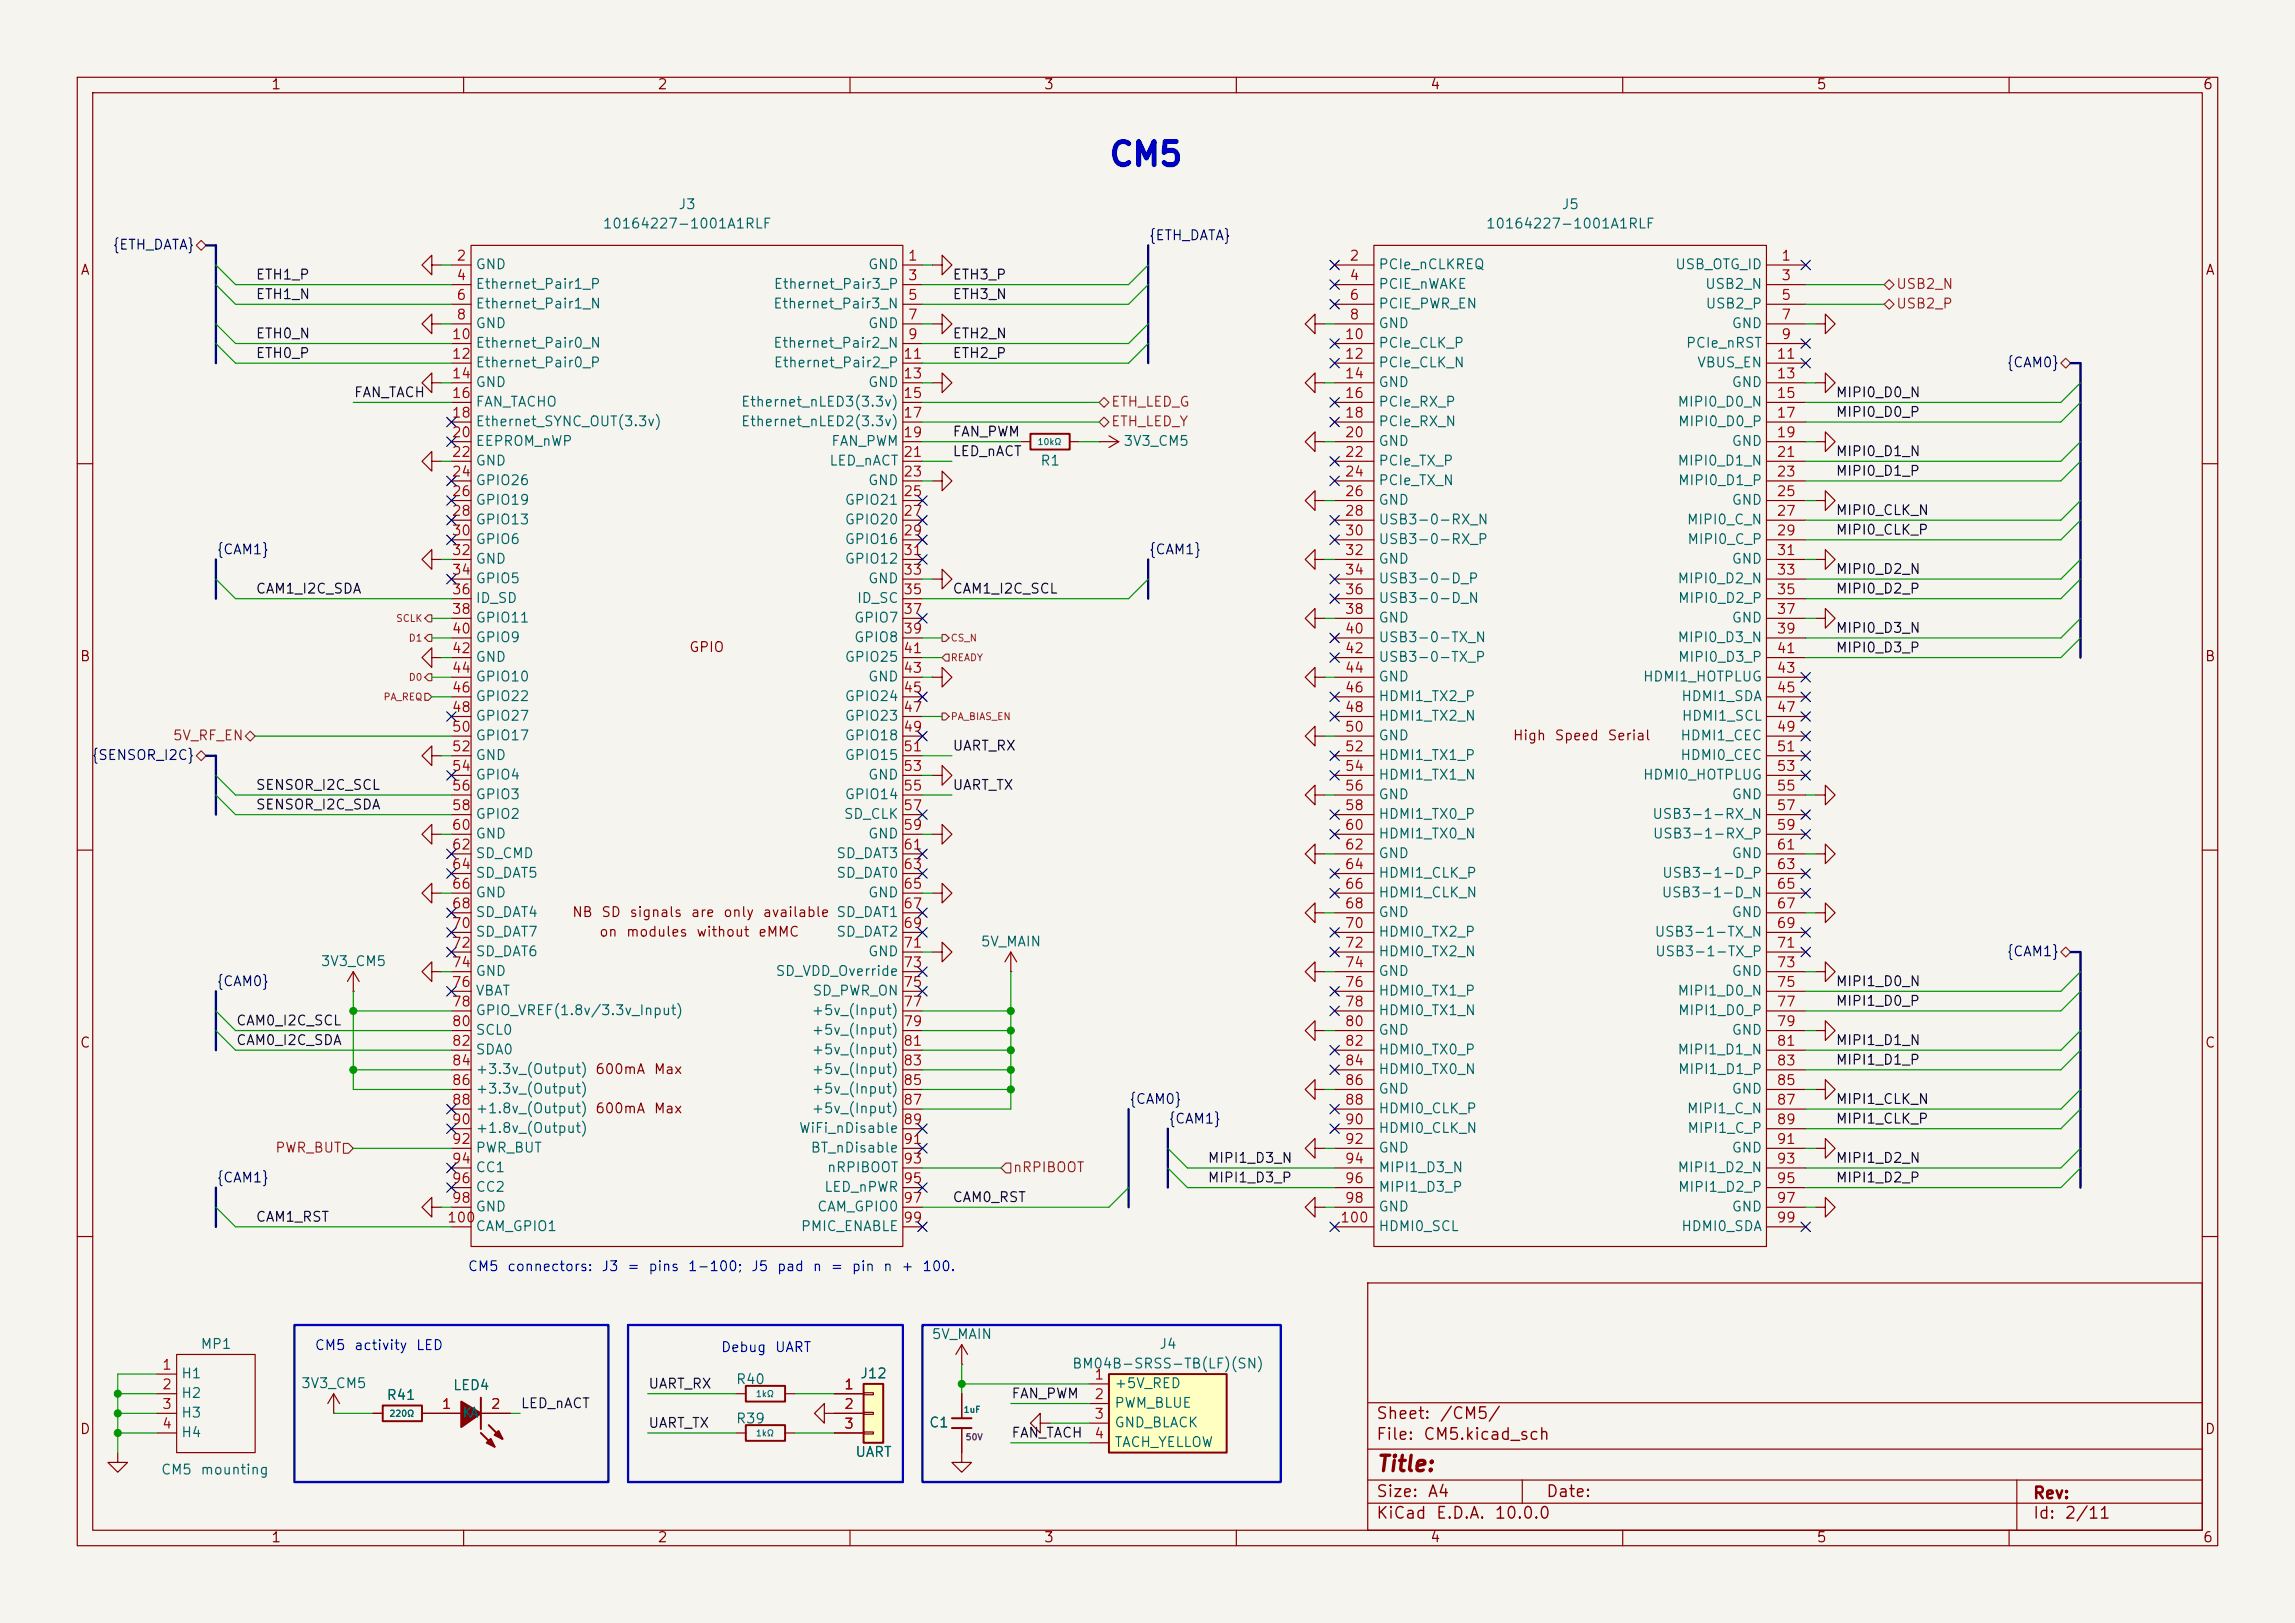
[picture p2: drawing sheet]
<svg xmlns="http://www.w3.org/2000/svg" width="297mm" height="210mm" viewBox="0 0 297 210" stroke-linecap="round" stroke-linejoin="round" font-family="sans-serif">
<defs><g id="words">
<text font-size="3" fill="#0000c2" x="143.3" y="22.2">CM5</text>
<text font-size="2" fill="#840000" x="178" y="190.9">Title:</text>
<g font-size="1.5" fill="#840000">
<text x="178" y="184">Sheet:</text>
<text x="186.2" y="184">/CM5/</text>
<text x="178" y="186.7">File:</text>
<text x="184.1" y="186.7">CM5.kicad_sch</text>
<text x="178" y="196.9">KiCad</text>
<text x="178" y="194.1">Size:</text>
<text x="184.7" y="194.1">A4</text>
<text x="185.7" y="196.9">E.D.A.</text>
<text x="193.3" y="196.9">10.0.0</text>
<text x="200" y="194.1">Date:</text>
<text x="263" y="194.3">Rev:</text>
<text x="263" y="196.9">Id:</text>
<text x="267.1" y="196.9">2/11</text>
</g>
<g font-size="1.3" fill="#840000">
<text x="35" y="11.9">1</text>
<text x="85" y="11.9">2</text>
<text x="135" y="11.9">3</text>
<text x="185" y="11.9">4</text>
<text x="235" y="11.9">5</text>
<text x="285" y="11.9">6</text>
<text x="10.3" y="35.9">A</text>
<text x="285.3" y="35.9">A</text>
<text x="10.3" y="85.9">B</text>
<text x="89.1" y="84.7">GPIO</text>
<text x="285.3" y="85.9">B</text>
<text x="195.7" y="96.1">High</text>
<text x="201.1" y="96.1">Speed</text>
<text x="207.9" y="96.1">Serial</text>
<text x="74" y="119">NB</text>
<text x="77.7" y="119">SD</text>
<text x="81.4" y="119">signals</text>
<text x="89.3" y="119">are</text>
<text x="93.5" y="119">only</text>
<text x="98.6" y="119">available</text>
<text x="77.5" y="121.5">on</text>
<text x="80.9" y="121.5">modules</text>
<text x="90" y="121.5">without</text>
<text x="98" y="121.5">eMMC</text>
<text x="10.3" y="135.9">C</text>
<text x="285.3" y="135.9">C</text>
<text x="76.9" y="139.3">600mA</text>
<text x="84.5" y="139.3">Max</text>
<text x="76.9" y="144.4">600mA</text>
<text x="84.5" y="144.4">Max</text>
<text x="10.3" y="185.9">D</text>
<text x="285.3" y="185.9">D</text>
<text x="35" y="199.9">1</text>
<text x="85" y="199.9">2</text>
<text x="135" y="199.9">3</text>
<text x="185" y="199.9">4</text>
<text x="235" y="199.9">5</text>
<text x="285" y="199.9">6</text>
</g>
<g font-size="1.3" fill="#006464">
<text x="77.9" y="29.9">10164227-1001A1RLF</text>
<text x="87.7" y="27.4">J3</text>
<text x="192.2" y="29.9">10164227-1001A1RLF</text>
<text x="202" y="27.4">J5</text>
<text x="61.5" y="35.2">GND</text>
<text x="112.3" y="35.2">GND</text>
<text x="178.3" y="35.2">PCIe_nCLKREQ</text>
<text x="216.7" y="35.2">USB_OTG_ID</text>
<text x="61.5" y="37.7">Ethernet_Pair1_P</text>
<text x="61.5" y="40.2">Ethernet_Pair1_N</text>
<text x="100" y="40.2">Ethernet_Pair3_N</text>
<text x="100" y="37.7">Ethernet_Pair3_P</text>
<text x="178.3" y="37.7">PCIE_nWAKE</text>
<text x="178.3" y="40.2">PCIE_PWR_EN</text>
<text x="220.6" y="37.7">USB2_N</text>
<text x="220.6" y="40.2">USB2_P</text>
<text x="61.5" y="42.8">GND</text>
<text x="61.5" y="45.3">Ethernet_Pair0_N</text>
<text x="61.5" y="47.9">Ethernet_Pair0_P</text>
<text x="100" y="45.3">Ethernet_Pair2_N</text>
<text x="100" y="47.9">Ethernet_Pair2_P</text>
<text x="112.3" y="42.8">GND</text>
<text x="178.3" y="42.8">GND</text>
<text x="178.3" y="45.3">PCIe_CLK_P</text>
<text x="178.3" y="47.9">PCIe_CLK_N</text>
<text x="218.1" y="45.3">PCIe_nRST</text>
<text x="219.5" y="47.9">VBUS_EN</text>
<text x="224" y="42.8">GND</text>
<text x="61.5" y="50.4">GND</text>
<text x="61.5" y="52.9">FAN_TACHO</text>
<text x="95.8" y="52.9">Ethernet_nLED3(3.3v)</text>
<text x="112.3" y="50.4">GND</text>
<text x="178.3" y="50.4">GND</text>
<text x="178.3" y="52.9">PCIe_RX_P</text>
<text x="217" y="52.9">MIPI0_D0_N</text>
<text x="224" y="50.4">GND</text>
<text x="61.5" y="55.5">Ethernet_SYNC_OUT(3.3v)</text>
<text x="61.5" y="58">EEPROM_nWP</text>
<text x="95.8" y="55.5">Ethernet_nLED2(3.3v)</text>
<text x="107.5" y="58">FAN_PWM</text>
<text x="145.3" y="58">3V3_CM5</text>
<text x="178.3" y="55.5">PCIe_RX_N</text>
<text x="178.3" y="58">GND</text>
<text x="217.1" y="55.5">MIPI0_D0_P</text>
<text x="224" y="58">GND</text>
<text x="61.5" y="60.6">GND</text>
<text x="61.5" y="63.1">GPIO26</text>
<text x="61.5" y="65.6">GPIO19</text>
<text x="107.2" y="60.6">LED_nACT</text>
<text x="109.2" y="65.6">GPIO21</text>
<text x="112.3" y="63.1">GND</text>
<text x="134.5" y="60.6">R1</text>
<text x="178.3" y="60.6">PCIe_TX_P</text>
<text x="178.3" y="63.1">PCIe_TX_N</text>
<text x="178.3" y="65.6">GND</text>
<text x="217" y="60.6">MIPI0_D1_N</text>
<text x="217.1" y="63.1">MIPI0_D1_P</text>
<text x="224" y="65.6">GND</text>
<text x="61.5" y="68.2">GPIO13</text>
<text x="61.5" y="70.7">GPIO6</text>
<text x="109.2" y="68.2">GPIO20</text>
<text x="109.2" y="70.7">GPIO16</text>
<text x="178.3" y="68.2">USB3-0-RX_N</text>
<text x="178.3" y="70.7">USB3-0-RX_P</text>
<text x="218.2" y="68.2">MIPI0_C_N</text>
<text x="218.3" y="70.7">MIPI0_C_P</text>
<text x="61.5" y="73.3">GND</text>
<text x="61.5" y="75.8">GPIO5</text>
<text x="109.2" y="73.3">GPIO12</text>
<text x="112.3" y="75.8">GND</text>
<text x="178.3" y="73.3">GND</text>
<text x="178.3" y="75.8">USB3-0-D_P</text>
<text x="217" y="75.8">MIPI0_D2_N</text>
<text x="224" y="73.3">GND</text>
<text x="61.5" y="78.3">ID_SD</text>
<text x="61.5" y="80.9">GPIO11</text>
<text x="61.5" y="83.4">GPIO9</text>
<text x="110.4" y="80.9">GPIO7</text>
<text x="110.4" y="83.4">GPIO8</text>
<text x="110.8" y="78.3">ID_SC</text>
<text x="178.3" y="78.3">USB3-0-D_N</text>
<text x="178.3" y="80.9">GND</text>
<text x="178.3" y="83.4">USB3-0-TX_N</text>
<text x="217" y="83.4">MIPI0_D3_N</text>
<text x="217.1" y="78.3">MIPI0_D2_P</text>
<text x="224" y="80.9">GND</text>
<text x="61.5" y="86">GND</text>
<text x="61.5" y="88.5">GPIO10</text>
<text x="109.2" y="86">GPIO25</text>
<text x="112.3" y="88.5">GND</text>
<text x="178.3" y="86">USB3-0-TX_P</text>
<text x="178.3" y="88.5">GND</text>
<text x="212.5" y="88.5">HDMI1_HOTPLUG</text>
<text x="217.1" y="86">MIPI0_D3_P</text>
<text x="61.5" y="91">GPIO22</text>
<text x="61.5" y="93.6">GPIO27</text>
<text x="109.2" y="91">GPIO24</text>
<text x="109.2" y="93.6">GPIO23</text>
<text x="178.3" y="91">HDMI1_TX2_P</text>
<text x="178.3" y="93.6">HDMI1_TX2_N</text>
<text x="217.5" y="91">HDMI1_SDA</text>
<text x="217.5" y="93.6">HDMI1_SCL</text>
<text x="61.5" y="96.1">GPIO17</text>
<text x="61.5" y="98.7">GND</text>
<text x="61.5" y="101.2">GPIO4</text>
<text x="109.2" y="96.1">GPIO18</text>
<text x="109.2" y="98.7">GPIO15</text>
<text x="112.3" y="101.2">GND</text>
<text x="178.3" y="96.1">GND</text>
<text x="178.3" y="98.7">HDMI1_TX1_P</text>
<text x="178.3" y="101.2">HDMI1_TX1_N</text>
<text x="212.5" y="101.2">HDMI0_HOTPLUG</text>
<text x="217.4" y="96.1">HDMI1_CEC</text>
<text x="217.4" y="98.7">HDMI0_CEC</text>
<text x="61.5" y="103.7">GPIO3</text>
<text x="61.5" y="106.3">GPIO2</text>
<text x="109.1" y="106.3">SD_CLK</text>
<text x="109.2" y="103.7">GPIO14</text>
<text x="178.3" y="103.7">GND</text>
<text x="178.3" y="106.3">HDMI1_TX0_P</text>
<text x="213.7" y="106.3">USB3-1-RX_N</text>
<text x="224" y="103.7">GND</text>
<text x="61.5" y="108.8">GND</text>
<text x="61.5" y="111.4">SD_CMD</text>
<text x="61.5" y="113.9">SD_DAT5</text>
<text x="108.1" y="111.4">SD_DAT3</text>
<text x="108.1" y="113.9">SD_DAT0</text>
<text x="112.3" y="108.8">GND</text>
<text x="178.3" y="108.8">HDMI1_TX0_N</text>
<text x="178.3" y="111.4">GND</text>
<text x="178.3" y="113.9">HDMI1_CLK_P</text>
<text x="213.8" y="108.8">USB3-1-RX_P</text>
<text x="215" y="113.9">USB3-1-D_P</text>
<text x="224" y="111.4">GND</text>
<text x="61.5" y="116.4">GND</text>
<text x="61.5" y="119">SD_DAT4</text>
<text x="108.1" y="119">SD_DAT1</text>
<text x="112.3" y="116.4">GND</text>
<text x="178.3" y="116.4">HDMI1_CLK_N</text>
<text x="178.3" y="119">GND</text>
<text x="214.9" y="116.4">USB3-1-D_N</text>
<text x="224" y="119">GND</text>
<text x="41.4" y="125.3">3V3_CM5</text>
<text x="61.5" y="121.5">SD_DAT7</text>
<text x="61.5" y="124.1">SD_DAT6</text>
<text x="108.1" y="121.5">SD_DAT2</text>
<text x="112.3" y="124.1">GND</text>
<text x="126.8" y="122.8">5V_MAIN</text>
<text x="178.3" y="121.5">HDMI0_TX2_P</text>
<text x="178.3" y="124.1">HDMI0_TX2_N</text>
<text x="214" y="121.5">USB3-1-TX_N</text>
<text x="214.1" y="124.1">USB3-1-TX_P</text>
<text x="61.5" y="126.6">GND</text>
<text x="61.5" y="129.1">VBAT</text>
<text x="61.5" y="131.7">GPIO_VREF(1.8v/3.3v_Input)</text>
<text x="100.3" y="126.6">SD_VDD_Override</text>
<text x="104.9" y="131.7">+5v_(Input)</text>
<text x="105.1" y="129.1">SD_PWR_ON</text>
<text x="178.3" y="126.6">GND</text>
<text x="178.3" y="129.1">HDMI0_TX1_P</text>
<text x="178.3" y="131.7">HDMI0_TX1_N</text>
<text x="217" y="129.1">MIPI1_D0_N</text>
<text x="217.1" y="131.7">MIPI1_D0_P</text>
<text x="224" y="126.6">GND</text>
<text x="61.5" y="134.2">SCL0</text>
<text x="61.5" y="136.8">SDA0</text>
<text x="104.9" y="134.2">+5v_(Input)</text>
<text x="104.9" y="136.8">+5v_(Input)</text>
<text x="178.3" y="134.2">GND</text>
<text x="178.3" y="136.8">HDMI0_TX0_P</text>
<text x="217" y="136.8">MIPI1_D1_N</text>
<text x="224" y="134.2">GND</text>
<text x="61.5" y="139.3">+3.3v_(Output)</text>
<text x="61.5" y="141.8">+3.3v_(Output)</text>
<text x="104.9" y="139.3">+5v_(Input)</text>
<text x="104.9" y="141.8">+5v_(Input)</text>
<text x="178.3" y="139.3">HDMI0_TX0_N</text>
<text x="178.3" y="141.8">GND</text>
<text x="217.1" y="139.3">MIPI1_D1_P</text>
<text x="224" y="141.8">GND</text>
<text x="61.5" y="144.4">+1.8v_(Output)</text>
<text x="61.5" y="146.9">+1.8v_(Output)</text>
<text x="61.5" y="149.5">PWR_BUT</text>
<text x="103.3" y="146.9">WiFi_nDisable</text>
<text x="104.8" y="149.5">BT_nDisable</text>
<text x="104.9" y="144.4">+5v_(Input)</text>
<text x="178.3" y="144.4">HDMI0_CLK_P</text>
<text x="178.3" y="146.9">HDMI0_CLK_N</text>
<text x="178.3" y="149.5">GND</text>
<text x="218.2" y="144.4">MIPI1_C_N</text>
<text x="218.3" y="146.9">MIPI1_C_P</text>
<text x="224" y="149.5">GND</text>
<text x="61.5" y="152">CC1</text>
<text x="61.5" y="154.5">CC2</text>
<text x="106.6" y="154.5">LED_nPWR</text>
<text x="106.9" y="152">nRPIBOOT</text>
<text x="178.3" y="152">MIPI1_D3_N</text>
<text x="178.3" y="154.5">MIPI1_D3_P</text>
<text x="217" y="152">MIPI1_D2_N</text>
<text x="217.1" y="154.5">MIPI1_D2_P</text>
<text x="61.5" y="157.1">GND</text>
<text x="61.5" y="159.6">CAM_GPIO1</text>
<text x="103.5" y="159.6">PMIC_ENABLE</text>
<text x="105.7" y="157.1">CAM_GPIO0</text>
<text x="178.3" y="157.1">GND</text>
<text x="178.3" y="159.6">HDMI0_SCL</text>
<text x="217.5" y="159.6">HDMI0_SDA</text>
<text x="224" y="157.1">GND</text>
<text x="120.5" y="173.6">5V_MAIN</text>
<text x="23.4" y="178.7">H1</text>
<text x="25.9" y="174.9">MP1</text>
<text x="38.9" y="179.9">3V3_CM5</text>
<text x="95.2" y="179.4">R40</text>
<text x="111.2" y="178.7">J12</text>
<text x="138.7" y="177.4">BM04B-SRSS-TB(LF)(SN)</text>
<text x="144.1" y="179.9">+5V_RED</text>
<text x="149.9" y="174.9">J4</text>
<text x="23.4" y="181.2">H2</text>
<text x="23.4" y="183.7">H3</text>
<text x="49.9" y="181.5">R41</text>
<text x="58.5" y="180.2">LED4</text>
<text x="59.7" y="183.7">KA</text>
<text x="95.2" y="184.5">R39</text>
<text x="120.2" y="185">C1</text>
<text x="144.1" y="182.5">PWM_BLUE</text>
<text x="144.1" y="185">GND_BLACK</text>
<text x="20.8" y="191.1">CM5</text>
<text x="23.4" y="186.3">H4</text>
<text x="25.9" y="191.1">mounting</text>
<text x="110.6" y="188.8">UART</text>
<text x="144.1" y="187.6">TACH_YELLOW</text>
</g>
<g font-size="1.3" fill="#000084">
<text x="14.5" y="32.6">{ETH_DATA}</text>
<text x="148.6" y="31.4">{ETH_DATA}</text>
<text x="259.6" y="47.9">{CAM0}</text>
<text x="27.9" y="72">{CAM1}</text>
<text x="148.6" y="72">{CAM1}</text>
<text x="11.8" y="98.7">{SENSOR_I2C}</text>
<text x="259.6" y="124.1">{CAM1}</text>
<text x="27.9" y="127.9">{CAM0}</text>
<text x="146" y="143.2">{CAM0}</text>
<text x="151.1" y="145.7">{CAM1}</text>
<text x="27.9" y="153.3">{CAM1}</text>
</g>
<g font-size="1.3" fill="#a90000">
<text x="59" y="34">2</text>
<text x="117.4" y="34">1</text>
<text x="174.6" y="34">2</text>
<text x="230.4" y="34">1</text>
<text x="59" y="36.6">4</text>
<text x="59" y="39.1">6</text>
<text x="59" y="41.7">8</text>
<text x="117.4" y="36.6">3</text>
<text x="117.4" y="39.1">5</text>
<text x="117.4" y="41.7">7</text>
<text x="174.6" y="36.6">4</text>
<text x="174.6" y="39.1">6</text>
<text x="174.6" y="41.7">8</text>
<text x="230.4" y="36.6">3</text>
<text x="230.4" y="39.1">5</text>
<text x="230.4" y="41.7">7</text>
<text x="58.4" y="44.2">10</text>
<text x="58.4" y="46.7">12</text>
<text x="116.8" y="46.7">11</text>
<text x="117.4" y="44.2">9</text>
<text x="173.9" y="44.2">10</text>
<text x="173.9" y="46.7">12</text>
<text x="229.8" y="46.7">11</text>
<text x="230.4" y="44.2">9</text>
<text x="58.4" y="49.3">14</text>
<text x="58.4" y="51.8">16</text>
<text x="116.8" y="49.3">13</text>
<text x="116.8" y="51.8">15</text>
<text x="173.9" y="49.3">14</text>
<text x="173.9" y="51.8">16</text>
<text x="229.8" y="49.3">13</text>
<text x="229.8" y="51.8">15</text>
<text x="58.4" y="54.4">18</text>
<text x="58.4" y="56.9">20</text>
<text x="58.4" y="59.4">22</text>
<text x="116.8" y="54.4">17</text>
<text x="116.8" y="56.9">19</text>
<text x="116.8" y="59.4">21</text>
<text x="173.9" y="54.4">18</text>
<text x="173.9" y="56.9">20</text>
<text x="173.9" y="59.4">22</text>
<text x="229.8" y="54.4">17</text>
<text x="229.8" y="56.9">19</text>
<text x="229.8" y="59.4">21</text>
<text x="58.4" y="62">24</text>
<text x="58.4" y="64.5">26</text>
<text x="116.8" y="62">23</text>
<text x="116.8" y="64.5">25</text>
<text x="173.9" y="62">24</text>
<text x="173.9" y="64.5">26</text>
<text x="229.8" y="62">23</text>
<text x="229.8" y="64.5">25</text>
<text x="58.4" y="67.1">28</text>
<text x="58.4" y="69.6">30</text>
<text x="116.8" y="67.1">27</text>
<text x="116.8" y="69.6">29</text>
<text x="173.9" y="67.1">28</text>
<text x="173.9" y="69.6">30</text>
<text x="229.8" y="67.1">27</text>
<text x="229.8" y="69.6">29</text>
<text x="58.4" y="72.1">32</text>
<text x="58.4" y="74.7">34</text>
<text x="58.4" y="77.2">36</text>
<text x="116.8" y="72.1">31</text>
<text x="116.8" y="74.7">33</text>
<text x="116.8" y="77.2">35</text>
<text x="173.9" y="72.1">32</text>
<text x="173.9" y="74.7">34</text>
<text x="173.9" y="77.2">36</text>
<text x="229.8" y="72.1">31</text>
<text x="229.8" y="74.7">33</text>
<text x="229.8" y="77.2">35</text>
<text x="58.4" y="79.8">38</text>
<text x="58.4" y="82.3">40</text>
<text x="116.8" y="79.8">37</text>
<text x="116.8" y="82.3">39</text>
<text x="173.9" y="79.8">38</text>
<text x="173.9" y="82.3">40</text>
<text x="229.8" y="79.8">37</text>
<text x="229.8" y="82.3">39</text>
<text x="58.4" y="84.8">42</text>
<text x="58.4" y="87.4">44</text>
<text x="58.4" y="89.9">46</text>
<text x="116.8" y="84.8">41</text>
<text x="116.8" y="87.4">43</text>
<text x="116.8" y="89.9">45</text>
<text x="173.9" y="84.8">42</text>
<text x="173.9" y="87.4">44</text>
<text x="173.9" y="89.9">46</text>
<text x="229.8" y="84.8">41</text>
<text x="229.8" y="87.4">43</text>
<text x="229.8" y="89.9">45</text>
<text x="58.4" y="92.5">48</text>
<text x="58.4" y="95">50</text>
<text x="116.8" y="92.5">47</text>
<text x="116.8" y="95">49</text>
<text x="173.9" y="92.5">48</text>
<text x="173.9" y="95">50</text>
<text x="229.8" y="92.5">47</text>
<text x="229.8" y="95">49</text>
<text x="58.4" y="97.5">52</text>
<text x="58.4" y="100.1">54</text>
<text x="116.8" y="97.5">51</text>
<text x="116.8" y="100.1">53</text>
<text x="173.9" y="97.5">52</text>
<text x="173.9" y="100.1">54</text>
<text x="229.8" y="97.5">51</text>
<text x="229.8" y="100.1">53</text>
<text x="58.4" y="102.6">56</text>
<text x="58.4" y="105.2">58</text>
<text x="58.4" y="107.7">60</text>
<text x="116.8" y="102.6">55</text>
<text x="116.8" y="105.2">57</text>
<text x="116.8" y="107.7">59</text>
<text x="173.9" y="102.6">56</text>
<text x="173.9" y="105.2">58</text>
<text x="173.9" y="107.7">60</text>
<text x="229.8" y="102.6">55</text>
<text x="229.8" y="105.2">57</text>
<text x="229.8" y="107.7">59</text>
<text x="58.4" y="110.2">62</text>
<text x="58.4" y="112.8">64</text>
<text x="116.8" y="110.2">61</text>
<text x="116.8" y="112.8">63</text>
<text x="173.9" y="110.2">62</text>
<text x="173.9" y="112.8">64</text>
<text x="229.8" y="110.2">61</text>
<text x="229.8" y="112.8">63</text>
<text x="58.4" y="115.3">66</text>
<text x="58.4" y="117.9">68</text>
<text x="116.8" y="115.3">65</text>
<text x="116.8" y="117.9">67</text>
<text x="173.9" y="115.3">66</text>
<text x="173.9" y="117.9">68</text>
<text x="229.8" y="115.3">65</text>
<text x="229.8" y="117.9">67</text>
<text x="58.4" y="120.4">70</text>
<text x="58.4" y="122.9">72</text>
<text x="58.4" y="125.5">74</text>
<text x="116.8" y="120.4">69</text>
<text x="116.8" y="122.9">71</text>
<text x="116.8" y="125.5">73</text>
<text x="173.9" y="120.4">70</text>
<text x="173.9" y="122.9">72</text>
<text x="173.9" y="125.5">74</text>
<text x="229.8" y="120.4">69</text>
<text x="229.8" y="122.9">71</text>
<text x="229.8" y="125.5">73</text>
<text x="58.4" y="128">76</text>
<text x="58.4" y="130.6">78</text>
<text x="116.8" y="128">75</text>
<text x="116.8" y="130.6">77</text>
<text x="173.9" y="128">76</text>
<text x="173.9" y="130.6">78</text>
<text x="229.8" y="128">75</text>
<text x="229.8" y="130.6">77</text>
<text x="58.4" y="133.1">80</text>
<text x="58.4" y="135.6">82</text>
<text x="116.8" y="133.1">79</text>
<text x="116.8" y="135.6">81</text>
<text x="173.9" y="133.1">80</text>
<text x="173.9" y="135.6">82</text>
<text x="229.8" y="133.1">79</text>
<text x="229.8" y="135.6">81</text>
<text x="58.4" y="138.2">84</text>
<text x="58.4" y="140.7">86</text>
<text x="58.4" y="143.3">88</text>
<text x="116.8" y="138.2">83</text>
<text x="116.8" y="140.7">85</text>
<text x="116.8" y="143.3">87</text>
<text x="173.9" y="138.2">84</text>
<text x="173.9" y="140.7">86</text>
<text x="173.9" y="143.3">88</text>
<text x="229.8" y="138.2">83</text>
<text x="229.8" y="140.7">85</text>
<text x="229.8" y="143.3">87</text>
<text x="58.4" y="145.8">90</text>
<text x="58.4" y="148.3">92</text>
<text x="116.8" y="145.8">89</text>
<text x="116.8" y="148.3">91</text>
<text x="173.9" y="145.8">90</text>
<text x="173.9" y="148.3">92</text>
<text x="229.8" y="145.8">89</text>
<text x="229.8" y="148.3">91</text>
<text x="58.4" y="150.9">94</text>
<text x="58.4" y="153.4">96</text>
<text x="58.4" y="156">98</text>
<text x="116.8" y="150.9">93</text>
<text x="116.8" y="153.4">95</text>
<text x="116.8" y="156">97</text>
<text x="173.9" y="150.9">94</text>
<text x="173.9" y="153.4">96</text>
<text x="173.9" y="156">98</text>
<text x="229.8" y="150.9">93</text>
<text x="229.8" y="153.4">95</text>
<text x="229.8" y="156">97</text>
<text x="57.8" y="158.5">100</text>
<text x="116.8" y="158.5">99</text>
<text x="173.3" y="158.5">100</text>
<text x="229.8" y="158.5">99</text>
<text x="20.9" y="177.5">1</text>
<text x="141.5" y="178.8">1</text>
<text x="20.9" y="180.1">2</text>
<text x="20.9" y="182.6">3</text>
<text x="20.9" y="185.2">4</text>
<text x="57.1" y="182.6">1</text>
<text x="63.4" y="182.6">2</text>
<text x="109.1" y="180.1">1</text>
<text x="109.1" y="182.6">2</text>
<text x="109.1" y="185.2">3</text>
<text x="141.5" y="181.4">2</text>
<text x="141.5" y="183.9">3</text>
<text x="141.5" y="186.4">4</text>
</g>
<g font-size="1.3" fill="#0f0f0f">
<text x="33" y="36.5">ETH1_P</text>
<text x="33" y="39">ETH1_N</text>
<text x="123.2" y="39">ETH3_N</text>
<text x="123.2" y="36.5">ETH3_P</text>
<text x="33" y="44.1">ETH0_N</text>
<text x="33" y="46.6">ETH0_P</text>
<text x="123.2" y="46.6">ETH2_P</text>
<text x="123.2" y="44.1">ETH2_N</text>
<text x="45.7" y="51.7">FAN_TACH</text>
<text x="237.5" y="51.7">MIPI0_D0_N</text>
<text x="123.2" y="59.3">LED_nACT</text>
<text x="123.2" y="56.8">FAN_PWM</text>
<text x="237.5" y="54.3">MIPI0_D0_P</text>
<text x="237.5" y="59.3">MIPI0_D1_N</text>
<text x="237.5" y="61.9">MIPI0_D1_P</text>
<text x="237.5" y="69.5">MIPI0_CLK_P</text>
<text x="237.5" y="67">MIPI0_CLK_N</text>
<text x="33" y="77.1">CAM1_I2C_SDA</text>
<text x="123.2" y="77.1">CAM1_I2C_SCL</text>
<text x="237.5" y="74.6">MIPI0_D2_N</text>
<text x="237.5" y="77.1">MIPI0_D2_P</text>
<text x="237.5" y="82.2">MIPI0_D3_N</text>
<text x="237.5" y="84.7">MIPI0_D3_P</text>
<text x="123.2" y="97.4">UART_RX</text>
<text x="33" y="102.5">SENSOR_I2C_SCL</text>
<text x="33" y="105.1">SENSOR_I2C_SDA</text>
<text x="123.2" y="102.5">UART_TX</text>
<text x="237.5" y="127.9">MIPI1_D0_N</text>
<text x="237.5" y="130.5">MIPI1_D0_P</text>
<text x="30.5" y="135.5">CAM0_I2C_SDA</text>
<text x="30.5" y="133">CAM0_I2C_SCL</text>
<text x="237.5" y="135.5">MIPI1_D1_N</text>
<text x="237.5" y="138.1">MIPI1_D1_P</text>
<text x="237.5" y="143.2">MIPI1_CLK_N</text>
<text x="237.5" y="145.7">MIPI1_CLK_P</text>
<text x="123.2" y="155.9">CAM0_RST</text>
<text x="156.2" y="150.8">MIPI1_D3_N</text>
<text x="156.2" y="153.3">MIPI1_D3_P</text>
<text x="237.5" y="150.8">MIPI1_D2_N</text>
<text x="237.5" y="153.3">MIPI1_D2_P</text>
<text x="33" y="158.4">CAM1_RST</text>
<text x="83.8" y="180">UART_RX</text>
<text x="67.3" y="182.5">LED_nACT</text>
<text x="83.8" y="185.1">UART_TX</text>
<text x="130.8" y="181.3">FAN_PWM</text>
<text x="130.8" y="186.3">FAN_TACH</text>
</g>
<g font-size="1.3" fill="#725600">
<text x="245.3" y="40.2">USB2_P</text>
<text x="245.3" y="37.7">USB2_N</text>
<text x="143.7" y="52.9">ETH_LED_G</text>
<text x="143.7" y="55.5">ETH_LED_Y</text>
<text x="22.3" y="96.1">5V_RF_EN</text>
<text x="35.5" y="149.5">PWR_BUT</text>
<text x="131" y="152">nRPIBOOT</text>
</g>
<g font-size="1.3" fill="#0000c2">
<text x="60.5" y="164.8">CM5</text>
<text x="65.6" y="164.8">connectors:</text>
<text x="77.7" y="164.8">J3</text>
<text x="81.1" y="164.8">=</text>
<text x="83.8" y="164.8">pins</text>
<text x="88.9" y="164.8">1-100;</text>
<text x="97.1" y="164.8">J5</text>
<text x="100.5" y="164.8">pad</text>
<text x="105.1" y="164.8">n</text>
<text x="107.4" y="164.8">=</text>
<text x="110.1" y="164.8">pin</text>
<text x="114.2" y="164.8">n</text>
<text x="116.5" y="164.8">+</text>
<text x="119.3" y="164.8">100.</text>
<text x="40.6" y="175">CM5</text>
<text x="45.7" y="175">activity</text>
<text x="53.7" y="175">LED</text>
<text x="93.2" y="175.3">Debug</text>
<text x="100.2" y="175.3">UART</text>
</g>
<g font-size=".9" fill="#725600">
<text x="51.2" y="80.7">SCLK</text>
<text x="52.8" y="83.2">D1</text>
<text x="123" y="83.2">CS_N</text>
<text x="52.8" y="88.3">D0</text>
<text x="123" y="85.8">READY</text>
<text x="49.6" y="90.8">PA_REQ</text>
<text x="123" y="93.4">PA_BIAS_EN</text>
</g>
<g font-size=".8" fill="#006464">
<text x="134.2" y="57.8">10kΩ</text>
<text x="50.3" y="183.5">220Ω</text>
<text x="97.7" y="181">1kΩ</text>
<text x="124.6" y="183">1uF</text>
<text x="97.7" y="186">1kΩ</text>
</g>
<text font-size=".8" fill="#840084" x="124.9" y="186.6">50V</text>
</g></defs>
<path d="M0 0h297v210h-297z" fill="#f5f4ef" stroke="#f5f4ef" stroke-width=".13"/>
<g fill="none" stroke="#840000" stroke-width=".15">
<path d="M10 10h277v190h-277zM12 12h273v186h-273zM60 10v2M110 10v2M160 10v2M210 10v2M260 10v2M172.7 34.3h5.1M172.7 36.8h5.1M172.7 39.4h5.1M177.8 31.8h50.8v129.5h-50.8zM228.6 34.3h5.1"/>
<path d="M228.6 36.8h5.1M228.6 39.4h5.1M172.7 41.9h5.1M172.7 44.5h5.1M172.7 47h5.1M172.7 49.5h5.1M172.7 52.1h5.1M172.7 54.6h5.1M172.7 57.2h5.1M172.7 59.7h5.1M228.6 41.9h5.1M228.6 44.5h5.1"/>
<path d="M228.6 47h5.1M228.6 49.5h5.1M228.6 52.1h5.1M228.6 54.6h5.1M228.6 57.2h5.1M228.6 59.7h5.1M10 60h2M172.7 62.2h5.1M172.7 64.8h5.1M172.7 67.3h5.1M172.7 69.9h5.1M172.7 72.4h5.1"/>
<path d="M172.7 74.9h5.1M172.7 77.5h5.1M228.6 62.2h5.1M228.6 64.8h5.1M228.6 67.3h5.1M228.6 69.9h5.1M228.6 72.4h5.1M228.6 74.9h5.1M228.6 77.5h5.1M285 60h2M172.7 80h5.1M172.7 82.6h5.1"/>
<path d="M172.7 85.1h5.1M172.7 87.6h5.1M172.7 90.2h5.1M172.7 92.7h5.1M172.7 95.3h5.1M172.7 97.8h5.1M228.6 80h5.1M228.6 82.6h5.1M228.6 85.1h5.1M228.6 87.6h5.1M228.6 90.2h5.1M228.6 92.7h5.1"/>
<path d="M228.6 95.3h5.1M228.6 97.8h5.1M10 110h2M120.6 108h1.3v-1.3l1.3 1.3-1.3 1.2v-1.2M172.7 100.3h5.1M172.7 102.9h5.1M172.7 105.4h5.1M172.7 108h5.1M172.7 110.5h5.1M172.7 113h5.1M172.7 115.6h5.1M172.7 118.1h5.1"/>
<path d="M228.6 100.3h5.1M228.6 102.9h5.1M228.6 105.4h5.1M228.6 108h5.1M228.6 110.5h5.1M228.6 113h5.1M228.6 115.6h5.1M228.6 118.1h5.1M234.9 118.1h1.3v-1.3l1.3 1.3-1.3 1.3v-1.3M234.9 110.5h1.3v-1.3l1.3 1.3-1.3 1.3v-1.3M234.9 102.9h1.3v-1.3l1.3 1.3-1.3 1.2v-1.2M285 110h2"/>
<path d="M172.7 120.7h5.1M172.7 123.2h5.1M172.7 125.7h5.1M172.7 128.3h5.1M172.7 130.8h5.1M172.7 133.4h5.1M172.7 135.9h5.1M172.7 138.4h5.1M228.6 120.7h5.1M228.6 123.2h5.1M228.6 125.7h5.1M228.6 128.3h5.1"/>
<path d="M228.6 130.8h5.1M228.6 133.4h5.1M228.6 135.9h5.1M228.6 138.4h5.1M172.7 141h5.1M172.7 143.5h5.1M172.7 146.1h5.1M172.7 148.6h5.1M172.7 151.1h5.1M172.7 153.7h5.1M172.7 156.2h5.1M172.7 158.8h5.1"/>
<path d="M228.6 141h5.1M228.6 143.5h5.1M228.6 146.1h5.1M228.6 148.6h5.1M228.6 151.1h5.1M228.6 153.7h5.1M228.6 156.2h5.1M228.6 158.8h5.1M234.9 141h1.3v-1.3l1.3 1.3-1.3 1.2v-1.2M10 160h2M124.5 176.5h.1M124.5 174l-.8 1.3"/>
<path d="M124.5 174l.7 1.3M124.5 174v2.5M177 166h108v32h-108zM285 160h2M15.2 188v1.2h1.3l-1.3 1.3-1.2-1.3h1.2M60 198v2M110 198v2M160 198v2M177 194.5h108M177 191.5h108M177 187.5h108M177 181.5h108"/>
<path d="M197 191.5v3M210 198v2M260 198v2M261 191.5v6.5"/>
</g>
<path d="M143.5 177.8h15.2v10.2h-15.2z" fill="#ffffc2"/>
<path d="M143.5 177.8h15.2v10.2h-15.2zM123.2 183.5h2.5M123.2 184.8h2.5" fill="none" stroke="#840000" stroke-width=".25"/>
<path d="M120.6 62.2h1.3v-1.2l1.3 1.2-1.3 1.3v-1.3M120.6 100.3h1.3v-1.2l1.3 1.2-1.3 1.3v-1.3M55.9 156.2v-1.3l-1.3 1.3 1.3 1.3v-1.3h1.2M141 179.1h2.5M124.5 180.3v3.2M124.5 184.8v3.2M134.6 184.2v-1.3l-1.3 1.3 1.3 1.2v-1.2h1.3M141 181.6h2.5M141 184.2h2.5M141 186.7h2.5" fill="none" stroke="#840000" stroke-width=".15"/>
<path d="M111.8 179.1h2.5v7.6h-2.5z" fill="#ffffc2"/>
<path d="M133.3 56.1h5.1v2.1h-5.1zM96.5 179.3h5.1v2.1h-5.1zM111.8 179.1h2.5v7.6h-2.5zM49.5 181.9h5.1v2h-5.1zM62.2 185.4l1.8 1.8M62.2 180.8v4.1M63.2 184.4l1.8 1.8M96.5 184.4h5.1v2h-5.1z" fill="none" stroke="#840000" stroke-width=".25"/>
<g fill="none" stroke="#840000" stroke-width=".15">
<path d="M55.9 34.3v-1.3l-1.3 1.3 1.3 1.3v-1.3h1.2M58.4 34.3h2.6M58.4 36.8h2.6M58.4 39.4h2.6M61 31.8h55.8v129.5h-55.8zM116.8 34.3h2.6M116.8 36.8h2.6M116.8 39.4h2.6M120.6 34.3h1.3v-1.3l1.3 1.3-1.3 1.3v-1.3M55.9 59.7v-1.3l-1.3 1.3 1.3 1.3v-1.3h1.2M55.9 41.9v-1.3l-1.3 1.3 1.3 1.3v-1.3h1.2M55.9 49.5v-1.2l-1.3 1.2 1.3 1.3v-1.3h1.2"/>
<path d="M58.4 57.2h2.6M58.4 41.9h2.6M58.4 44.5h2.6M58.4 47h2.6M58.4 49.5h2.6M58.4 52.1h2.6M58.4 54.6h2.6M58.4 59.7h2.6M116.8 57.2h2.6M116.8 41.9h2.6M116.8 44.5h2.6M116.8 47h2.6"/>
<path d="M116.8 49.5h2.6M116.8 52.1h2.6M116.8 54.6h2.6M116.8 59.7h2.6M120.6 41.9h1.3v-1.3l1.3 1.3-1.3 1.3v-1.3M120.6 49.5h1.3v-1.2l1.3 1.2-1.3 1.3v-1.3M132.1 57.2h1.2M138.4 57.2h1.3M142.2 57.2h.1M142.2 57.2h2.6M143.5 56.4l1.3 .8M144.8 57.2l-1.3 .7"/>
<path d="M170.2 57.2v-1.3l-1.3 1.3 1.3 1.2v-1.2h1.2M170.2 49.5v-1.2l-1.3 1.2 1.3 1.3v-1.3h1.2M170.2 41.9v-1.3l-1.3 1.3 1.3 1.3v-1.3h1.2M234.9 41.9h1.3v-1.3l1.3 1.3-1.3 1.3v-1.3M234.9 49.5h1.3v-1.2l1.3 1.2-1.3 1.3v-1.3M234.9 57.2h1.3v-1.3l1.3 1.3-1.3 1.2v-1.2M55.9 72.4v-1.3l-1.3 1.3 1.3 1.3v-1.3h1.2M58.4 62.2h2.6M58.4 64.8h2.6M58.4 67.3h2.6M58.4 69.9h2.6M58.4 72.4h2.6"/>
<path d="M58.4 74.9h2.6M58.4 77.5h2.6M116.8 62.2h2.6M116.8 64.8h2.6M116.8 67.3h2.6M116.8 69.9h2.6M116.8 72.4h2.6M116.8 74.9h2.6M116.8 77.5h2.6M120.6 74.9h1.3v-1.2l1.3 1.2-1.3 1.3v-1.3M170.2 64.8v-1.3l-1.3 1.3 1.3 1.2v-1.2h1.2M170.2 72.4v-1.3l-1.3 1.3 1.3 1.3v-1.3h1.2"/>
<path d="M234.9 72.4h1.3v-1.3l1.3 1.3-1.3 1.3v-1.3M234.9 64.8h1.3v-1.3l1.3 1.3-1.3 1.2v-1.2M55.9 97.8v-1.3l-1.3 1.3 1.3 1.3v-1.3h1.2M55.9 85.1v-1.3l-1.3 1.3 1.3 1.3v-1.3h1.2M58.4 80h2.6M58.4 82.6h2.6M58.4 85.1h2.6M58.4 87.6h2.6M58.4 90.2h2.6M58.4 92.7h2.6M58.4 95.3h2.6M58.4 97.8h2.6"/>
<path d="M116.8 80h2.6M116.8 82.6h2.6M116.8 85.1h2.6M116.8 87.6h2.6M116.8 90.2h2.6M116.8 92.7h2.6M116.8 95.3h2.6M116.8 97.8h2.6M120.6 87.6h1.3v-1.2l1.3 1.2-1.3 1.3v-1.3M170.2 95.3v-1.3l-1.3 1.3 1.3 1.2v-1.2h1.2M170.2 87.6v-1.2l-1.3 1.2 1.3 1.3v-1.3h1.2M170.2 80v-1.3l-1.3 1.3 1.3 1.3v-1.3h1.2"/>
<path d="M234.9 80h1.3v-1.3l1.3 1.3-1.3 1.3v-1.3M55.9 108v-1.3l-1.3 1.3 1.3 1.2v-1.2h1.2M55.9 115.6v-1.3l-1.3 1.3 1.3 1.2v-1.2h1.2M58.4 100.3h2.6M58.4 102.9h2.6M58.4 105.4h2.6M58.4 108h2.6M58.4 110.5h2.6M58.4 113h2.6M58.4 115.6h2.6M58.4 118.1h2.6M116.8 100.3h2.6"/>
<path d="M116.8 102.9h2.6M116.8 105.4h2.6M116.8 108h2.6M116.8 110.5h2.6M116.8 113h2.6M116.8 115.6h2.6M116.8 118.1h2.6M120.6 115.6h1.3v-1.3l1.3 1.3-1.3 1.2v-1.2M170.2 110.5v-1.3l-1.3 1.3 1.3 1.3v-1.3h1.2M170.2 102.9v-1.3l-1.3 1.3 1.3 1.2v-1.2h1.2M170.2 118.1v-1.3l-1.3 1.3 1.3 1.3v-1.3h1.2M45.7 128.3h.1"/>
<path d="M45.7 125.7l-.7 1.3M45.7 125.7l.8 1.3M45.7 125.7v2.6M55.9 125.7v-1.2l-1.3 1.2 1.3 1.3v-1.3h1.2M58.4 120.7h2.6M58.4 123.2h2.6M58.4 125.7h2.6M58.4 128.3h2.6M58.4 130.8h2.6M58.4 133.4h2.6M58.4 135.9h2.6M58.4 138.4h2.6"/>
<path d="M116.8 120.7h2.6M116.8 123.2h2.6M116.8 125.7h2.6M116.8 128.3h2.6M116.8 130.8h2.6M116.8 133.4h2.6M116.8 135.9h2.6M116.8 138.4h2.6M120.6 123.2h1.3v-1.3l1.3 1.3-1.3 1.3v-1.3M130.8 125.7h.1M130.8 123.2l-.8 1.3M130.8 123.2l.8 1.3"/>
<path d="M130.8 123.2v2.5M170.2 133.4v-1.3l-1.3 1.3 1.3 1.2v-1.2h1.2M170.2 125.7v-1.2l-1.3 1.2 1.3 1.3v-1.3h1.2M234.9 133.4h1.3v-1.3l1.3 1.3-1.3 1.2v-1.2M234.9 125.7h1.3v-1.2l1.3 1.2-1.3 1.3v-1.3M58.4 141h2.6M58.4 143.5h2.6M58.4 146.1h2.6M58.4 148.6h2.6M58.4 151.1h2.6M58.4 153.7h2.6M58.4 156.2h2.6"/>
<path d="M58.4 158.8h2.6M116.8 141h2.6M116.8 143.5h2.6M116.8 146.1h2.6M116.8 148.6h2.6M116.8 151.1h2.6M116.8 153.7h2.6M116.8 156.2h2.6M116.8 158.8h2.6M170.2 156.2v-1.3l-1.3 1.3 1.3 1.3v-1.3h1.2M170.2 148.6v-1.3l-1.3 1.3 1.3 1.3v-1.3h1.2M170.2 141v-1.3l-1.3 1.3 1.3 1.2v-1.2h1.2"/>
<path d="M234.9 156.2h1.3v-1.3l1.3 1.3-1.3 1.3v-1.3M234.9 148.6h1.3v-1.3l1.3 1.3-1.3 1.3v-1.3M20.3 177.8h2.6M22.9 175.3h10.1v12.7h-10.1zM20.3 180.3h2.6M20.3 182.9h2.6M20.3 185.4h2.6M43.2 182.9h.1M43.2 180.3l-.8 1.3M43.2 180.3l.7 1.3M43.2 180.3v2.6M48.3 182.9h1.2"/>
<path d="M54.6 182.9h5.1M62.2 182.9h3.8M95.2 180.3h1.3M95.2 185.4h1.3M101.6 180.3h1.3M101.6 185.4h1.3M106.7 182.9v-1.3l-1.3 1.3 1.3 1.3v-1.3h5.1M107.9 180.3h3.9M107.9 185.4h3.9M111.8 180.2h1.2v.3h-1.2zM111.8 182.8h1.2v.2h-1.2zM111.8 185.3h1.2v.2h-1.2z"/>
<path d="M124.5 184.8v4.4h1.2l-1.2 1.3-1.3-1.3h1.3M124.5 180.3v3.2"/>
</g>
<g fill="#840000" stroke="#840000" stroke-width=".25">
<path d="M64 185.7l.5-.5 .5 1z"/>
<path d="M63 186.7l.5-.5 .5 1z"/>
<path d="M59.7 181.4l2.5 1.5-2.5 1.8z"/>
</g>
<g fill="none" stroke="#725600" stroke-width=".15">
<path d="M26 31.1l.7 .7-.7 .6-.6-.6zM243.8 39.4l.7-.7 .6 .7-.6 .6zM243.8 36.8l.7-.6 .6 .6-.6 .7zM142.9 54l.6 .6-.6 .6-.7-.6zM142.9 51.4l.6 .7-.6 .6-.7-.6zM266.7 47l.6-.6 .7 .6-.7 .6zM55.4 79.6h.5v.9h-.5l-.4-.5zM25.4 97.8l.6-.6 .7 .6-.7 .6zM31.7 95.3l.7-.7 .6 .7-.6 .6zM55 89.7h.4l.5 .5-.5 .4h-.4zM55.4 87.2h.5v.9h-.5l-.4-.5zM55.4 82.1h.5v.9h-.5l-.4-.4z"/>
<path d="M121.9 92.3h.5l.4 .4-.4 .5h-.5zM121.9 82.1h.5l.4 .5-.4 .4h-.5zM122.4 84.6h.4v.9h-.4l-.5-.4zM266.7 123.2l.6-.6 .7 .6-.7 .6zM44.4 148h.7l.6 .6-.6 .6h-.7zM130.2 150.5h.6v1.3h-.6l-.7-.7z"/>
</g>
<path d="M26.7 31.8h1.2v15.2M148.6 31.8v15.2M268 47h1.2v38.1M27.9 72.4v5.1M148.6 72.4v5.1M26.7 97.8h1.2v7.6M27.9 128.3v7.6M268 123.2h1.2v30.5M27.9 153.7v5.1M146 143.5v12.7M151.1 146.1v7.6" fill="none" stroke="#000084" stroke-width=".3"/>
<g fill="none" stroke="#009600" stroke-width=".15">
<path d="M27.9 36.8l2.6 2.6h27.9M27.9 34.3l2.6 2.5h27.9M57.1 34.3h1.3M119.4 34.3h1.2M148.6 36.8l-2.6 2.6h-26.6M148.6 34.3l-2.6 2.5h-26.6M233.7 39.4h10.1M233.7 36.8h10.1M27.9 44.5l2.6 2.5h27.9M27.9 41.9l2.6 2.6h27.9M45.7 52.1h12.7M57.1 59.7h1.3"/>
<path d="M57.1 49.5h1.3M57.1 41.9h1.3M119.4 59.7h3.8M119.4 57.2h12.7M119.4 49.5h1.2M119.4 54.6h22.8M119.4 41.9h1.2M119.4 52.1h22.8M139.7 57.2h2.5M148.6 44.5l-2.6 2.5h-26.6M148.6 41.9l-2.6 2.6h-26.6M171.4 57.2h1.3"/>
<path d="M171.4 49.5h1.3M171.4 41.9h1.3M233.7 57.2h1.2M233.7 49.5h1.2M233.7 41.9h1.2M269.2 57.2l-2.5 2.5h-33M269.2 59.7l-2.5 2.5h-33M269.2 52.1l-2.5 2.5h-33M269.2 49.5l-2.5 2.6h-33M27.9 74.9l2.6 2.6h27.9M57.1 72.4h1.3M119.4 62.2h1.2"/>
<path d="M119.4 74.9h1.2M148.6 74.9l-2.6 2.6h-26.6M171.4 72.4h1.3M171.4 64.8h1.3M233.7 72.4h1.2M233.7 64.8h1.2M269.2 74.9l-2.5 2.6h-33M269.2 72.4l-2.5 2.5h-33M269.2 67.3l-2.5 2.6h-33M269.2 64.8l-2.5 2.5h-33M33 95.3h25.4M55.9 82.6h2.5"/>
<path d="M55.9 87.6h2.5M55.9 80h2.5M55.9 90.2h2.5M57.1 85.1h1.3M57.1 97.8h1.3M119.4 82.6h2.5M119.4 87.6h1.2M119.4 92.7h2.5M119.4 85.1h2.5M119.4 97.8h3.8M171.4 87.6h1.3M171.4 80h1.3"/>
<path d="M171.4 95.3h1.3M233.7 80h1.2M269.2 80l-2.5 2.6h-33M269.2 82.6l-2.5 2.5h-33M27.9 100.3l2.6 2.6h27.9M27.9 102.9l2.6 2.5h27.9M57.1 115.6h1.3M57.1 108h1.3M119.4 102.9h3.8M119.4 115.6h1.2M119.4 108h1.2M119.4 100.3h1.2"/>
<path d="M171.4 118.1h1.3M171.4 110.5h1.3M171.4 102.9h1.3M233.7 118.1h1.2M233.7 110.5h1.2M233.7 102.9h1.2M27.9 133.4l2.6 2.5h27.9M27.9 130.8l2.6 2.6h27.9M45.7 138.4h12.7M45.7 128.3v12.7h12.7M45.7 130.8h12.7M57.1 125.7h1.3"/>
<path d="M119.4 135.9h11.4M119.4 138.4h11.4M119.4 130.8h11.4M119.4 133.4h11.4M119.4 123.2h1.2M130.8 125.7v17.8h-11.4M171.4 125.7h1.3M171.4 133.4h1.3M233.7 125.7h1.2M233.7 133.4h1.2M269.2 133.4l-2.5 2.5h-33M269.2 135.9l-2.5 2.5h-33"/>
<path d="M269.2 128.3l-2.5 2.5h-33M269.2 125.7l-2.5 2.6h-33M27.9 156.2l2.6 2.6h27.9M45.7 148.6h12.7M57.1 156.2h1.3M119.4 141h11.4M119.4 151.1h10.1M146 153.7l-2.5 2.5h-24.1M151.1 151.1l2.6 2.6h19M151.1 148.6l2.6 2.5h19M171.4 148.6h1.3M171.4 156.2h1.3"/>
<path d="M171.4 141h1.3M233.7 148.6h1.2M233.7 156.2h1.2M233.7 141h1.2M269.2 151.1l-2.5 2.6h-33M269.2 148.6l-2.5 2.5h-33M269.2 141l-2.5 2.5h-33M269.2 143.5l-2.5 2.6h-33M20.3 177.8h-5.1v10.2M124.5 179.1h16.5M124.5 176.5v3.8M15.2 180.3h5.1"/>
<path d="M15.2 185.4h5.1M15.2 182.9h5.1M43.2 182.9h5.1M66 182.9h1.3M83.8 180.3h11.4M83.8 185.4h11.4M102.9 180.3h5M102.9 185.4h5M130.8 186.7h10.2M130.8 181.6h10.2M135.9 184.2h5.1"/>
</g>
<g fill="none" stroke="#000084" stroke-width=".15">
<path d="M172.1 38.8l1.2 1.2M172.1 36.2l1.2 1.2M172.1 33.7l1.2 1.2M173.3 38.8l-1.2 1.2M173.3 36.2l-1.2 1.2M173.3 33.7l-1.2 1.2M233.1 33.7l1.2 1.2M234.3 33.7l-1.2 1.2M57.8 54l1.2 1.2M57.8 56.5l1.2 1.3M59 54l-1.2 1.2M59 56.5l-1.2 1.3"/>
<path d="M172.1 46.4l1.2 1.2M172.1 51.5l1.2 1.2M172.1 54l1.2 1.2M172.1 59.1l1.2 1.2M172.1 43.8l1.2 1.3M173.3 46.4l-1.2 1.2M173.3 51.5l-1.2 1.2M173.3 54l-1.2 1.2M173.3 59.1l-1.2 1.2M173.3 43.8l-1.2 1.3M233.1 43.8l1.2 1.3M233.1 46.4l1.2 1.2"/>
<path d="M234.3 43.8l-1.2 1.3M234.3 46.4l-1.2 1.2M57.8 61.6l1.2 1.2M57.8 64.2l1.2 1.2M57.8 69.2l1.2 1.3M57.8 74.3l1.2 1.2M57.8 66.7l1.2 1.2M59 61.6l-1.2 1.2M59 64.2l-1.2 1.2M59 69.2l-1.2 1.3M59 74.3l-1.2 1.2M59 66.7l-1.2 1.2"/>
<path d="M118.8 79.4l1.2 1.2M118.8 64.2l1.2 1.2M118.8 69.2l1.2 1.3M118.8 66.7l1.2 1.2M118.8 71.8l1.2 1.2M120 66.7l-1.2 1.2M120 79.4l-1.2 1.2M120 64.2l-1.2 1.2M120 69.2l-1.2 1.3M120 71.8l-1.2 1.2M172.1 76.9l1.2 1.2M172.1 66.7l1.2 1.2"/>
<path d="M172.1 74.3l1.2 1.2M172.1 69.2l1.2 1.3M172.1 61.6l1.2 1.2M173.3 76.9l-1.2 1.2M173.3 66.7l-1.2 1.2M173.3 74.3l-1.2 1.2M173.3 69.2l-1.2 1.3M173.3 61.6l-1.2 1.2M57.8 99.7l1.2 1.2M57.8 92.1l1.2 1.2M59 99.7l-1.2 1.2M59 92.1l-1.2 1.2"/>
<path d="M118.8 89.6l1.2 1.2M118.8 94.6l1.2 1.3M120 89.6l-1.2 1.2M120 94.6l-1.2 1.3M172.1 99.7l1.2 1.2M172.1 81.9l1.2 1.3M172.1 84.5l1.2 1.2M172.1 92.1l1.2 1.2M172.1 97.2l1.2 1.2M172.1 89.6l1.2 1.2M173.3 99.7l-1.2 1.2M173.3 81.9l-1.2 1.3"/>
<path d="M173.3 84.5l-1.2 1.2M173.3 92.1l-1.2 1.2M173.3 97.2l-1.2 1.2M173.3 89.6l-1.2 1.2M233.1 94.6l1.2 1.3M233.1 87l1.2 1.2M233.1 92.1l1.2 1.2M233.1 89.6l1.2 1.2M233.1 99.7l1.2 1.2M233.1 97.2l1.2 1.2M234.3 94.6l-1.2 1.3M234.3 87l-1.2 1.2"/>
<path d="M234.3 92.1l-1.2 1.2M234.3 89.6l-1.2 1.2M234.3 99.7l-1.2 1.2M234.3 97.2l-1.2 1.2M57.8 109.9l1.2 1.2M57.8 112.4l1.2 1.2M57.8 117.5l1.2 1.2M59 109.9l-1.2 1.2M59 112.4l-1.2 1.2M59 117.5l-1.2 1.2M118.8 109.9l1.2 1.2M118.8 117.5l1.2 1.2"/>
<path d="M118.8 112.4l1.2 1.2M118.8 104.8l1.2 1.2M120 104.8l-1.2 1.2M120 109.9l-1.2 1.2M120 112.4l-1.2 1.2M120 117.5l-1.2 1.2M172.1 115l1.2 1.2M172.1 112.4l1.2 1.2M172.1 107.3l1.2 1.3M172.1 104.8l1.2 1.2M173.3 104.8l-1.2 1.2M173.3 107.3l-1.2 1.3"/>
<path d="M173.3 115l-1.2 1.2M173.3 112.4l-1.2 1.2M233.1 107.3l1.2 1.3M233.1 104.8l1.2 1.2M233.1 112.4l1.2 1.2M233.1 115l1.2 1.2M234.3 107.3l-1.2 1.3M234.3 104.8l-1.2 1.2M234.3 112.4l-1.2 1.2M234.3 115l-1.2 1.2M57.8 127.7l1.2 1.2M57.8 120l1.2 1.3"/>
<path d="M57.8 122.6l1.2 1.2M59 127.7l-1.2 1.2M59 120l-1.2 1.3M59 122.6l-1.2 1.2M118.8 120l1.2 1.3M118.8 127.7l1.2 1.2M118.8 125.1l1.2 1.2M120 127.7l-1.2 1.2M120 120l-1.2 1.3M120 125.1l-1.2 1.2M172.1 120l1.2 1.3M172.1 122.6l1.2 1.2"/>
<path d="M172.1 135.3l1.2 1.2M172.1 127.7l1.2 1.2M172.1 137.8l1.2 1.2M172.1 130.2l1.2 1.2M173.3 120l-1.2 1.3M173.3 122.6l-1.2 1.2M173.3 135.3l-1.2 1.2M173.3 127.7l-1.2 1.2M173.3 137.8l-1.2 1.2M173.3 130.2l-1.2 1.2M233.1 120l1.2 1.3M233.1 122.6l1.2 1.2"/>
<path d="M234.3 120l-1.2 1.3M234.3 122.6l-1.2 1.2M57.8 145.4l1.2 1.3M57.8 150.5l1.2 1.2M57.8 142.9l1.2 1.2M57.8 153.1l1.2 1.2M59 150.5l-1.2 1.2M59 145.4l-1.2 1.3M59 142.9l-1.2 1.2M59 153.1l-1.2 1.2M118.8 145.4l1.2 1.3M118.8 158.1l1.2 1.3"/>
<path d="M118.8 148l1.2 1.2M118.8 153.1l1.2 1.2M120 153.1l-1.2 1.2M120 145.4l-1.2 1.3M120 158.1l-1.2 1.3M120 148l-1.2 1.2M172.1 142.9l1.2 1.2M172.1 145.4l1.2 1.3M172.1 158.1l1.2 1.3M173.3 142.9l-1.2 1.2M173.3 158.1l-1.2 1.3M173.3 145.4l-1.2 1.3"/>
<path d="M233.1 158.1l1.2 1.3M234.3 158.1l-1.2 1.3"/>
</g>
<path d="M38.1 171.5h40.6v20.3h-40.6zM81.3 171.5h35.5v20.3h-35.5zM119.4 171.5h46.3v20.3h-46.3z" fill="none" stroke="#0000c2" stroke-width=".3"/>
<g fill="#009600" stroke="#009600" stroke-width=".13">
<circle cx="15.2" cy="182.9" r=".46"/>
<circle cx="15.2" cy="180.3" r=".46"/>
<circle cx="15.2" cy="185.4" r=".46"/>
<circle cx="45.7" cy="130.8" r=".46"/>
<circle cx="45.7" cy="138.4" r=".46"/>
<circle cx="130.8" cy="130.8" r=".46"/>
<circle cx="130.8" cy="133.4" r=".46"/>
<circle cx="130.8" cy="141" r=".46"/>
<circle cx="124.5" cy="179.1" r=".46"/>
<circle cx="130.8" cy="135.9" r=".46"/>
<circle cx="130.8" cy="138.4" r=".46"/>
</g>
<use href="#words"/>
</svg>
